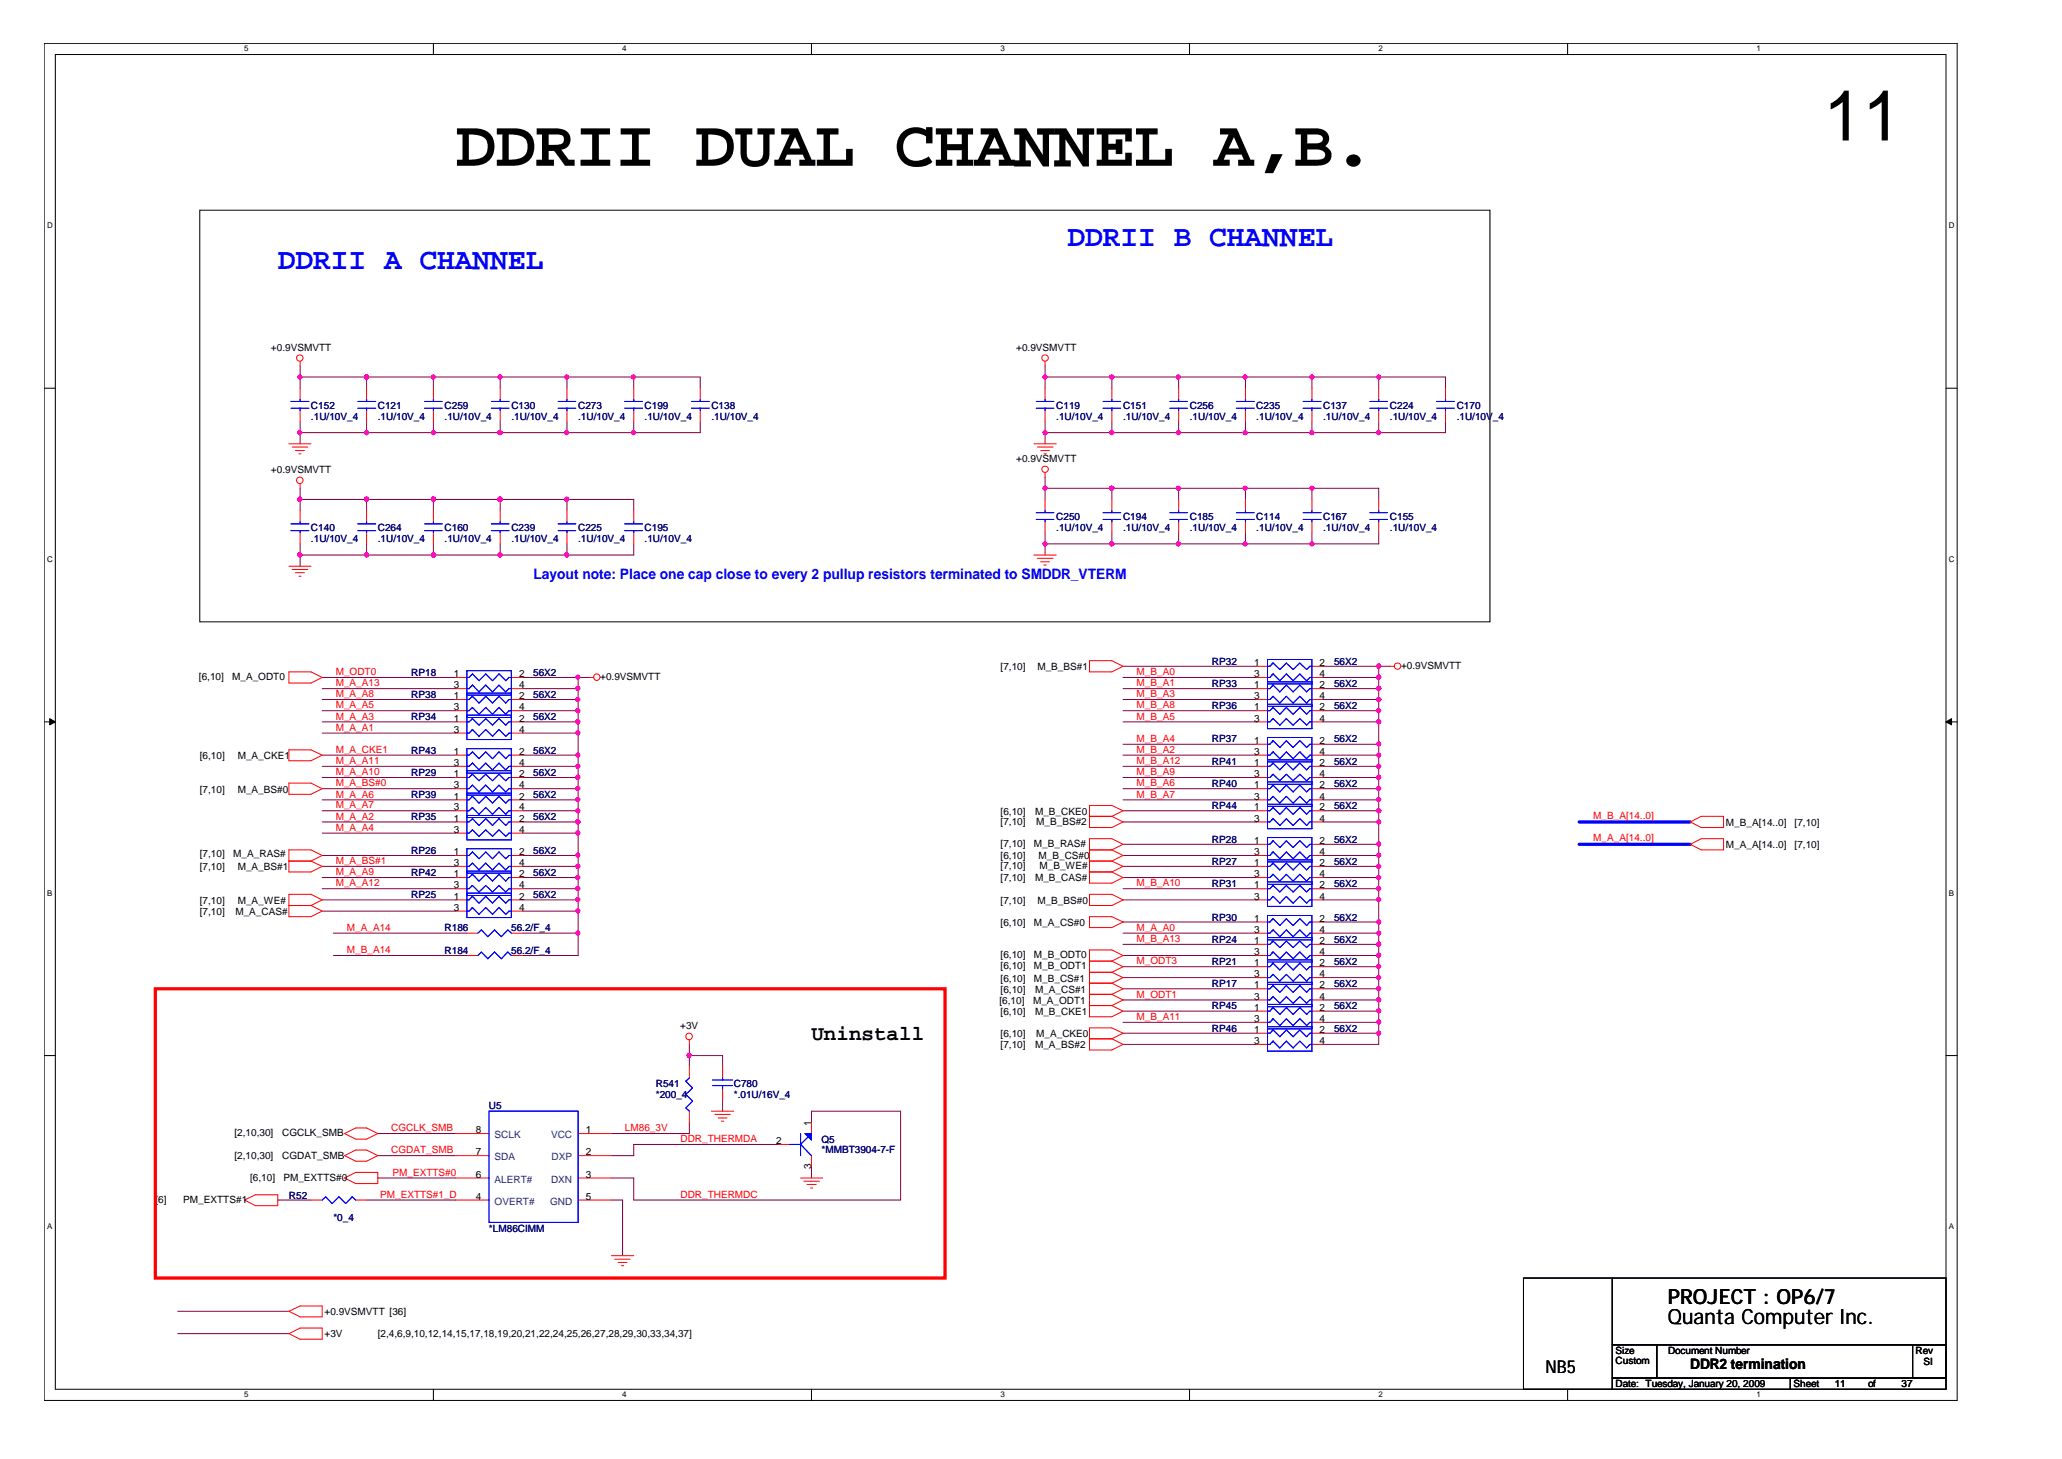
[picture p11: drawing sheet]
<svg xmlns="http://www.w3.org/2000/svg" width="297mm" height="210mm" viewBox="0 0 297 210" stroke-linecap="round" stroke-linejoin="round" font-family="sans-serif">
<defs><g id="words">
<text font-size="10.2" x="262.4" y="20.2">11</text>
<text font-size="9.6" x="65.6" y="23.8">DDRII DUAL CHANNEL A,B.</text>
<g font-size="4.3" fill="#00f">
<text x="153.6" y="35.4">DDRII B CHANNEL</text>
<text x="40" y="38.7">DDRII A CHANNEL</text>
</g>
<g font-size="3">
<text x="116.8" y="149.6">Uninstall</text>
<text x="240" y="190.5">Quanta Computer Inc.</text>
<text x="240" y="187.6">PROJECT : OP6/7</text>
</g>
<text font-size="2.5" x="222.4" y="197.6">NB5</text>
<text font-size="2.1" fill="#00f" x="76.8" y="83.4">Layout note: Place one cap close to every 2 pullup resistors terminated to SMDDR_VTERM</text>
<text font-size="2.1" x="243.2" y="197">DDR2 termination</text>
<g font-size="1.4">
<text x="39" y="50.5">+0.9VSMVTT</text>
<text x="146.2" y="50.5">+0.9VSMVTT</text>
<text x="39" y="68.1">+0.9VSMVTT</text>
<text x="146.2" y="66.5">+0.9VSMVTT</text>
<text x="180.5" y="95.8">1</text>
<text x="189.9" y="95.8">2</text>
<text x="28.6" y="97.8">[6,10]</text>
<text x="33.4" y="97.8">M_A_ODT0</text>
<text x="65.3" y="97.4">1</text>
<text x="65.3" y="99">3</text>
<text x="65.3" y="100.6">1</text>
<text x="74.7" y="97.4">2</text>
<text x="74.7" y="99">4</text>
<text x="74.7" y="100.6">2</text>
<text x="86.4" y="97.8">+0.9VSMVTT</text>
<text x="144" y="96.4">[7,10]</text>
<text x="149.3" y="96.4">M_B_BS#1</text>
<text x="180.5" y="97.4">3</text>
<text x="180.5" y="99">1</text>
<text x="180.5" y="100.6">3</text>
<text x="189.9" y="97.4">4</text>
<text x="189.9" y="99">2</text>
<text x="189.9" y="100.6">4</text>
<text x="201.6" y="96.2">+0.9VSMVTT</text>
<text x="65.3" y="102.2">3</text>
<text x="65.3" y="103.8">1</text>
<text x="65.3" y="105.4">3</text>
<text x="74.7" y="102.2">4</text>
<text x="74.7" y="103.8">2</text>
<text x="74.7" y="105.4">4</text>
<text x="180.5" y="107">1</text>
<text x="180.5" y="102.2">1</text>
<text x="180.5" y="103.8">3</text>
<text x="189.9" y="107">2</text>
<text x="189.9" y="102.2">2</text>
<text x="189.9" y="103.8">4</text>
<text x="28.7" y="109.2">[6,10]</text>
<text x="34.2" y="109.2">M_A_CKE1</text>
<text x="65.3" y="111.8">1</text>
<text x="65.3" y="113.4">3</text>
<text x="65.3" y="108.6">1</text>
<text x="65.3" y="110.2">3</text>
<text x="74.7" y="111.8">2</text>
<text x="74.7" y="113.4">4</text>
<text x="74.7" y="108.6">2</text>
<text x="74.7" y="110.2">4</text>
<text x="180.5" y="110.2">1</text>
<text x="180.5" y="111.8">3</text>
<text x="180.5" y="113.4">1</text>
<text x="180.5" y="108.6">3</text>
<text x="189.9" y="110.2">2</text>
<text x="189.9" y="111.8">4</text>
<text x="189.9" y="113.4">2</text>
<text x="189.9" y="108.6">4</text>
<text x="28.7" y="114">[7,10]</text>
<text x="34.2" y="114">M_A_BS#0</text>
<text x="65.3" y="115">1</text>
<text x="65.3" y="116.6">3</text>
<text x="65.3" y="118.2">1</text>
<text x="65.3" y="119.8">3</text>
<text x="74.7" y="115">2</text>
<text x="74.7" y="116.6">4</text>
<text x="74.7" y="118.2">2</text>
<text x="74.7" y="119.8">4</text>
<text x="144" y="117.2">[6,10]</text>
<text x="144" y="118.7">[7,10]</text>
<text x="148.9" y="117.2">M_B_CKE0</text>
<text x="149.1" y="118.7">M_B_BS#2</text>
<text x="180.5" y="115">3</text>
<text x="180.5" y="116.6">1</text>
<text x="180.5" y="118.2">3</text>
<text x="189.9" y="115">4</text>
<text x="189.9" y="116.6">2</text>
<text x="189.9" y="118.2">4</text>
<text x="248.3" y="118.8">M_B_A[14..0]</text>
<text x="258.2" y="118.8">[7,10]</text>
<text x="28.7" y="125.2">[7,10]</text>
<text x="28.7" y="123.3">[7,10]</text>
<text x="33.6" y="123.3">M_A_RAS#</text>
<text x="34.2" y="125.2">M_A_BS#1</text>
<text x="65.3" y="123">1</text>
<text x="65.3" y="124.6">3</text>
<text x="74.7" y="123">2</text>
<text x="74.7" y="124.6">4</text>
<text x="144" y="121.8">[7,10]</text>
<text x="144" y="123.6">[6,10]</text>
<text x="144" y="125.1">[7,10]</text>
<text x="148.8" y="121.8">M_B_RAS#</text>
<text x="149.4" y="123.6">M_B_CS#0</text>
<text x="149.6" y="125.1">M_B_WE#</text>
<text x="180.5" y="121.4">1</text>
<text x="180.5" y="123">3</text>
<text x="180.5" y="124.6">1</text>
<text x="189.9" y="121.4">2</text>
<text x="189.9" y="123">4</text>
<text x="189.9" y="124.6">2</text>
<text x="248.3" y="122">M_A_A[14..0]</text>
<text x="258.2" y="122">[7,10]</text>
<text x="28.7" y="131.6">[7,10]</text>
<text x="28.7" y="130">[7,10]</text>
<text x="33.9" y="131.6">M_A_CAS#</text>
<text x="34.2" y="130">M_A_WE#</text>
<text x="65.3" y="129.4">1</text>
<text x="65.3" y="131">3</text>
<text x="65.3" y="126.2">1</text>
<text x="65.3" y="127.8">3</text>
<text x="74.7" y="129.4">2</text>
<text x="74.7" y="131">4</text>
<text x="74.7" y="126.2">2</text>
<text x="74.7" y="127.8">4</text>
<text x="144" y="126.7">[7,10]</text>
<text x="144" y="130">[7,10]</text>
<text x="148.9" y="126.7">M_B_CAS#</text>
<text x="149.3" y="130">M_B_BS#0</text>
<text x="180.5" y="127.8">1</text>
<text x="180.5" y="129.4">3</text>
<text x="180.5" y="126.2">3</text>
<text x="189.9" y="127.8">2</text>
<text x="189.9" y="129.4">4</text>
<text x="189.9" y="126.2">4</text>
<text x="144" y="133.2">[6,10]</text>
<text x="144" y="137.9">[6,10]</text>
<text x="148.8" y="133.2">M_A_CS#0</text>
<text x="148.8" y="137.9">M_B_ODT0</text>
<text x="180.5" y="132.6">1</text>
<text x="180.5" y="134.2">3</text>
<text x="180.5" y="135.8">1</text>
<text x="180.5" y="137.4">3</text>
<text x="189.9" y="132.6">2</text>
<text x="189.9" y="134.2">4</text>
<text x="189.9" y="135.8">2</text>
<text x="189.9" y="137.4">4</text>
<text x="144" y="139.5">[6,10]</text>
<text x="144" y="142.8">[6,10]</text>
<text x="144" y="141.2">[6,10]</text>
<text x="148.8" y="139.5">M_B_ODT1</text>
<text x="148.8" y="141.2">M_B_CS#1</text>
<text x="148.9" y="142.8">M_A_CS#1</text>
<text x="180.5" y="142.2">1</text>
<text x="180.5" y="143.8">3</text>
<text x="180.5" y="139">1</text>
<text x="180.5" y="140.6">3</text>
<text x="189.9" y="142.2">2</text>
<text x="189.9" y="143.8">4</text>
<text x="189.9" y="139">2</text>
<text x="189.9" y="140.6">4</text>
<text x="97.9" y="148.1">+3V</text>
<text x="143.8" y="144.4">[6,10]</text>
<text x="144" y="146">[6,10]</text>
<text x="144" y="149.2">[6,10]</text>
<text x="148.6" y="144.4">M_A_ODT1</text>
<text x="148.9" y="146">M_B_CKE1</text>
<text x="149.1" y="149.2">M_A_CKE0</text>
<text x="180.5" y="148.6">1</text>
<text x="180.5" y="145.4">1</text>
<text x="180.5" y="147">3</text>
<text x="189.9" y="148.6">2</text>
<text x="189.9" y="145.4">2</text>
<text x="189.9" y="147">4</text>
<text x="144" y="150.8">[7,10]</text>
<text x="148.9" y="150.8">M_A_BS#2</text>
<text x="180.5" y="150.2">3</text>
<text x="189.9" y="150.2">4</text>
<text x="116.7" y="162" transform="rotate(-90 116.7 162)">1</text>
<text x="33.7" y="163.5">[2,10,30]</text>
<text x="33.7" y="166.7">[2,10,30]</text>
<text x="40.6" y="163.5">CGCLK_SMB</text>
<text x="40.6" y="166.7">CGDAT_SMB</text>
<text x="68.5" y="163">8</text>
<text x="68.5" y="166.2">7</text>
<text x="84.3" y="163">1</text>
<text x="84.3" y="166.2">2</text>
<text x="111.7" y="164.6">2</text>
<text x="22.4" y="173.1">[6]</text>
<text x="26.4" y="173.1">PM_EXTTS#1</text>
<text x="36" y="169.9">[6,10]</text>
<text x="40.8" y="169.9">PM_EXTTS#0</text>
<text x="68.5" y="169.4">6</text>
<text x="68.5" y="172.6">4</text>
<text x="84.3" y="169.4">3</text>
<text x="84.3" y="172.6">5</text>
<text x="116.7" y="168.2" transform="rotate(-90 116.7 168.2)">3</text>
<text x="46.7" y="189.2">+0.9VSMVTT [36]</text>
<text x="46.7" y="192.4">+3V</text>
<text x="54.3" y="192.4">[2,4,6,9,10,12,14,15,17,18,19,20,21,22,24,25,26,27,28,29,30,33,34,37]</text>
<text x="232.5" y="194.8">Size</text>
<text x="232.5" y="196.3">Custom</text>
<text x="240" y="194.8">Document Number</text>
<text x="275.6" y="194.8">Rev</text>
<text x="276.8" y="196.4">SI</text>
<text x="232.5" y="199.6">Date: Tuesday, January 20, 2009</text>
<text x="258.1" y="199.6">Sheet</text>
<text x="264" y="199.6">11</text>
<text x="268.8" y="199.6">of</text>
<text x="273.6" y="199.6">37</text>
</g>
<g font-size="1.4" fill="#000080">
<text x="44.7" y="58.8">C152</text>
<text x="54.4" y="58.8">C121</text>
<text x="64" y="58.8">C259</text>
<text x="73.6" y="58.8">C130</text>
<text x="83.2" y="58.8">C273</text>
<text x="92.8" y="58.8">C199</text>
<text x="102.4" y="58.8">C138</text>
<text x="152" y="58.8">C119</text>
<text x="161.6" y="58.8">C151</text>
<text x="171.2" y="58.8">C256</text>
<text x="180.8" y="58.8">C235</text>
<text x="190.4" y="58.8">C137</text>
<text x="200" y="58.8">C224</text>
<text x="209.6" y="58.8">C170</text>
<text x="44.7" y="60.4">.1U/10V_4</text>
<text x="54.4" y="60.4">.1U/10V_4</text>
<text x="64" y="60.4">.1U/10V_4</text>
<text x="73.6" y="60.4">.1U/10V_4</text>
<text x="83.2" y="60.4">.1U/10V_4</text>
<text x="92.8" y="60.4">.1U/10V_4</text>
<text x="102.4" y="60.4">.1U/10V_4</text>
<text x="152" y="60.4">.1U/10V_4</text>
<text x="161.6" y="60.4">.1U/10V_4</text>
<text x="171.2" y="60.4">.1U/10V_4</text>
<text x="180.8" y="60.4">.1U/10V_4</text>
<text x="190.4" y="60.4">.1U/10V_4</text>
<text x="200" y="60.4">.1U/10V_4</text>
<text x="209.6" y="60.4">.1U/10V_4</text>
<text x="44.7" y="76.4">C140</text>
<text x="44.7" y="78">.1U/10V_4</text>
<text x="54.4" y="76.4">C264</text>
<text x="54.4" y="78">.1U/10V_4</text>
<text x="64" y="76.4">C160</text>
<text x="64" y="78">.1U/10V_4</text>
<text x="73.6" y="76.4">C239</text>
<text x="73.6" y="78">.1U/10V_4</text>
<text x="83.2" y="76.4">C225</text>
<text x="83.2" y="78">.1U/10V_4</text>
<text x="92.8" y="76.4">C195</text>
<text x="92.8" y="78">.1U/10V_4</text>
<text x="152" y="74.8">C250</text>
<text x="152" y="76.4">.1U/10V_4</text>
<text x="161.6" y="74.8">C194</text>
<text x="161.6" y="76.4">.1U/10V_4</text>
<text x="171.2" y="74.8">C185</text>
<text x="171.2" y="76.4">.1U/10V_4</text>
<text x="180.8" y="74.8">C114</text>
<text x="180.8" y="76.4">.1U/10V_4</text>
<text x="190.4" y="74.8">C167</text>
<text x="190.4" y="76.4">.1U/10V_4</text>
<text x="200" y="74.8">C155</text>
<text x="200" y="76.4">.1U/10V_4</text>
<text x="174.4" y="95.6">RP32</text>
<text x="191.9" y="95.6">56X2</text>
<text x="59.2" y="97.2">RP18</text>
<text x="59.2" y="100.4">RP38</text>
<text x="76.7" y="97.2">56X2</text>
<text x="76.7" y="100.4">56X2</text>
<text x="174.4" y="98.8">RP33</text>
<text x="174.4" y="102">RP36</text>
<text x="191.9" y="98.8">56X2</text>
<text x="191.9" y="102">56X2</text>
<text x="59.2" y="103.6">RP34</text>
<text x="76.7" y="103.6">56X2</text>
<text x="174.4" y="106.8">RP37</text>
<text x="191.9" y="106.8">56X2</text>
<text x="59.2" y="111.6">RP29</text>
<text x="59.2" y="108.4">RP43</text>
<text x="76.7" y="111.6">56X2</text>
<text x="76.7" y="108.4">56X2</text>
<text x="174.4" y="110">RP41</text>
<text x="174.4" y="113.2">RP40</text>
<text x="191.9" y="110">56X2</text>
<text x="191.9" y="113.2">56X2</text>
<text x="59.2" y="114.8">RP39</text>
<text x="59.2" y="118">RP35</text>
<text x="76.7" y="114.8">56X2</text>
<text x="76.7" y="118">56X2</text>
<text x="174.4" y="116.4">RP44</text>
<text x="191.9" y="116.4">56X2</text>
<text x="59.2" y="126">RP42</text>
<text x="59.2" y="122.8">RP26</text>
<text x="76.7" y="126">56X2</text>
<text x="76.7" y="122.8">56X2</text>
<text x="174.4" y="121.2">RP28</text>
<text x="174.4" y="124.4">RP27</text>
<text x="191.9" y="121.2">56X2</text>
<text x="191.9" y="124.4">56X2</text>
<text x="59.2" y="129.2">RP25</text>
<text x="76.7" y="129.2">56X2</text>
<text x="174.4" y="127.6">RP31</text>
<text x="191.9" y="127.6">56X2</text>
<text x="64" y="134">R186</text>
<text x="64" y="137.2">R184</text>
<text x="73.5" y="134">56.2/F_4</text>
<text x="73.5" y="137.2">56.2/F_4</text>
<text x="174.4" y="132.4">RP30</text>
<text x="174.4" y="135.6">RP24</text>
<text x="191.9" y="132.4">56X2</text>
<text x="191.9" y="135.6">56X2</text>
<text x="174.4" y="142">RP17</text>
<text x="174.4" y="138.8">RP21</text>
<text x="191.9" y="142">56X2</text>
<text x="191.9" y="138.8">56X2</text>
<text x="174.4" y="148.4">RP46</text>
<text x="174.4" y="145.2">RP45</text>
<text x="191.9" y="148.4">56X2</text>
<text x="191.9" y="145.2">56X2</text>
<text x="70.4" y="159.6">U5</text>
<text x="94.4" y="156.4">R541</text>
<text x="94.4" y="158">*200_4</text>
<text x="105.6" y="156.4">C780</text>
<text x="105.6" y="158">*.01U/16V_4</text>
<text x="118.2" y="164.4">Q5</text>
<text x="118.2" y="165.9">*MMBT3904-7-F</text>
<text x="41.6" y="172.4">R52</text>
<text x="48" y="175.6">*0_4</text>
<text x="70.4" y="177.2">*LM86CIMM</text>
</g>
<g font-size="1.4" fill="#f00">
<text x="48.3" y="101.9">M_A_A5</text>
<text x="48.3" y="100.3">M_A_A8</text>
<text x="48.3" y="97.1">M_ODT0</text>
<text x="48.3" y="98.7">M_A_A13</text>
<text x="163.5" y="97.1">M_B_A0</text>
<text x="163.5" y="101.9">M_B_A8</text>
<text x="163.5" y="98.7">M_B_A1</text>
<text x="163.5" y="100.3">M_B_A3</text>
<text x="48.3" y="103.5">M_A_A3</text>
<text x="48.3" y="105.1">M_A_A1</text>
<text x="163.5" y="106.7">M_B_A4</text>
<text x="163.5" y="103.5">M_B_A5</text>
<text x="48.3" y="108.3">M_A_CKE1</text>
<text x="48.3" y="111.5">M_A_A10</text>
<text x="48.3" y="113.1">M_A_BS#0</text>
<text x="48.3" y="109.9">M_A_A11</text>
<text x="163.5" y="113.1">M_B_A6</text>
<text x="163.5" y="108.3">M_B_A2</text>
<text x="163.5" y="109.9">M_B_A12</text>
<text x="163.5" y="111.5">M_B_A9</text>
<text x="48.3" y="117.9">M_A_A2</text>
<text x="48.3" y="119.5">M_A_A4</text>
<text x="48.3" y="114.7">M_A_A6</text>
<text x="48.3" y="116.3">M_A_A7</text>
<text x="163.5" y="114.7">M_B_A7</text>
<text x="229.2" y="117.8">M_B_A[14..0]</text>
<text x="48.3" y="125.9">M_A_A9</text>
<text x="48.3" y="124.3">M_A_BS#1</text>
<text x="229.2" y="121">M_A_A[14..0]</text>
<text x="48.3" y="127.5">M_A_A12</text>
<text x="163.5" y="127.5">M_B_A10</text>
<text x="49.9" y="133.9">M_A_A14</text>
<text x="49.9" y="137.1">M_B_A14</text>
<text x="163.5" y="135.5">M_B_A13</text>
<text x="163.5" y="133.9">M_A_A0</text>
<text x="163.5" y="138.7">M_ODT3</text>
<text x="163.5" y="143.5">M_ODT1</text>
<text x="163.5" y="146.7">M_B_A11</text>
<text x="56.3" y="162.7">CGCLK_SMB</text>
<text x="56.3" y="165.9">CGDAT_SMB</text>
<text x="89.9" y="162.7">LM86_3V</text>
<text x="97.9" y="164.3">DDR_THERMDA</text>
<text x="54.7" y="172.3">PM_EXTTS#1_D</text>
<text x="56.5" y="169.1">PM_EXTTS#0</text>
<text x="97.9" y="172.3">DDR_THERMDC</text>
</g>
<g font-size="1.4" fill="#004080">
<text x="71.2" y="163.8">SCLK</text>
<text x="71.2" y="166.9">SDA</text>
<text x="79.3" y="163.8">VCC</text>
<text x="79.4" y="166.9">DXP</text>
<text x="71.2" y="170.2">ALERT#</text>
<text x="71.2" y="173.3">OVERT#</text>
<text x="79.2" y="173.3">GND</text>
<text x="79.3" y="170.2">DXN</text>
</g>
<g font-size="1.1">
<text x="35.1" y="7.4">5</text>
<text x="89.5" y="7.4">4</text>
<text x="143.9" y="7.4">3</text>
<text x="198.3" y="7.4">2</text>
<text x="252.7" y="7.4">1</text>
<text x="6.8" y="32.8">D</text>
<text x="280.4" y="32.8">D</text>
<text x="6.8" y="80.8">C</text>
<text x="280.4" y="80.8">C</text>
<text x="6.8" y="128.8">B</text>
<text x="280.4" y="128.8">B</text>
<text x="6.8" y="176.8">A</text>
<text x="280.4" y="176.8">A</text>
<text x="35.1" y="201">5</text>
<text x="89.5" y="201">4</text>
<text x="143.9" y="201">3</text>
<text x="198.3" y="201">2</text>
<text x="252.7" y="201">1</text>
</g>
</g></defs>
<g fill="none" stroke="#000" stroke-width=".14">
<path d="M6.3 6.2h275.3v195.3h-275.3zM8 7.8h272v192.1h-272zM62.4 6.2v1.6M116.8 6.2v1.6M171.2 6.2v1.6M225.6 6.2v1.6M28.7 30.2h185.7v59.3h-185.7zM6.3 55.9h1.7M280 55.9h1.6M6.3 103.9h1.7M280 103.9h1.6M6.3 151.9h1.7"/>
<path d="M280 151.9h1.6M62.4 199.9v1.6M116.8 199.9v1.6M171.2 199.9v1.6M219.2 183.9h12.8v16h-12.8zM225.6 199.9v1.6M232 183.9h48v9.6h-48zM232 193.5h6.4v4.8h-6.4zM232 198.3h25.6v1.6h-25.6zM238.4 193.5h41.6v4.8h-41.6zM257.6 198.3h22.4v1.6h-22.4zM275.2 193.5h4.8v4.8h-4.8z"/>
</g>
<g fill="#000" stroke="#000" stroke-width=".14">
<path d="M7.2 103.4l.8 .5-.8 .4z" fill-rule="evenodd"/>
<path d="M280 103.9l.8-.5v.9z" fill-rule="evenodd"/>
</g>
<g fill="none" stroke="#800040" stroke-width=".14">
<path d="M43.2 52.6v3.3M43.2 54.2h57.6v1.7M52.7 54.2v1.7M62.4 54.2v1.7M72 54.2v1.7M81.6 54.2v1.7M91.2 54.2v1.7M150.4 54.2h57.6v1.7M150.4 52.6v3.3M160 54.2v1.7M169.6 54.2v1.7M179.2 54.2v1.7"/>
<path d="M188.8 54.2v1.7M198.4 54.2v1.7M43.2 71.9h48v1.6M43.2 60.6v3.3M43.2 70.2v3.3M43.2 78.2v3.3M52.7 60.6v1.6M52.7 71.9v1.6M52.7 78.2v1.7M62.4 60.6v1.6M62.4 71.9v1.6M62.4 78.2v1.7"/>
<path d="M72 60.6v1.6M72 71.9v1.6M72 78.2v1.7M81.6 60.6v1.6M81.6 71.9v1.6M81.6 78.2v1.7M91.2 60.6v1.6M91.2 78.2v1.7h-48M100.8 60.6v1.6h-57.6M150.4 70.2h48v1.7M150.4 60.6v3.3M150.4 68.6v3.3"/>
<path d="M150.4 76.6v3.3M160 60.6v1.6M160 70.2v1.7M160 76.6v1.6M169.6 60.6v1.6M169.6 70.2v1.7M169.6 76.6v1.6M179.2 60.6v1.6M179.2 70.2v1.7M179.2 76.6v1.6M188.8 60.6v1.6M188.8 70.2v1.7"/>
<path d="M188.8 76.6v1.6M198.4 60.6v1.6M198.4 76.6v1.6h-48M208 60.6v1.6h-57.6M46.4 97.5h19.2M46.4 99.1h19.2M75.2 97.5h9.6M75.2 99.1h8M83.2 97.5v40h-8M161.6 97.5h19.2M161.6 99.1h19.2M161.6 95.9h19.2"/>
<path d="M190.4 97.5h8M190.4 99.1h8M190.4 95.9h9.6M198.4 95.9v54.4h-8M46.4 113.5h19.2M46.4 102.2h19.2M46.4 100.6h19.2M46.4 103.9h19.2M46.4 105.5h19.2M46.4 108.6h19.2M46.4 110.3h19.2M46.4 111.9h19.2"/>
<path d="M46.4 119.9h19.2M46.4 118.3h19.2M46.4 116.6h19.2M46.4 115.1h19.2M75.2 113.5h8M75.2 102.2h8M75.2 100.6h8M75.2 103.9h8M75.2 105.5h8M75.2 108.6h8M75.2 110.3h8M75.2 111.9h8"/>
<path d="M75.2 119.9h8M75.2 118.3h8M75.2 116.6h8M75.2 115.1h8M161.6 113.5h19.2M161.6 102.2h19.2M161.6 100.6h19.2M161.6 103.9h19.2M161.6 108.6h19.2M161.6 110.3h19.2M161.6 111.9h19.2M161.6 118.3h19.2"/>
<path d="M161.6 116.6h19.2M161.6 115.1h19.2M161.6 107.1h19.2M190.4 113.5h8M190.4 102.2h8M190.4 100.6h8M190.4 103.9h8M190.4 108.6h8M190.4 110.3h8M190.4 111.9h8M190.4 118.3h8M190.4 116.6h8"/>
<path d="M190.4 115.1h8M190.4 107.1h8M46.4 127.9h19.2M46.4 124.6h19.2M46.4 129.5h19.2M46.4 123.1h19.2M46.4 126.3h19.2M46.4 131.1h19.2M48 137.5h19.2M48 134.3h19.2M75.2 127.9h8M75.2 124.6h8"/>
<path d="M75.2 129.5h8M75.2 123.1h8M75.2 126.3h8M75.2 134.3h8M75.2 131.1h8M161.6 127.9h19.2M161.6 139.1h19.2M161.6 124.6h19.2M161.6 129.5h19.2M161.6 123.1h19.2M161.6 126.3h19.2M161.6 135.9h19.2"/>
<path d="M161.6 137.5h19.2M161.6 134.3h19.2M161.6 132.6h19.2M161.6 121.5h19.2M190.4 127.9h8M190.4 139.1h8M190.4 124.6h8M190.4 129.5h8M190.4 123.1h8M190.4 126.3h8M190.4 135.9h8M190.4 137.5h8"/>
<path d="M190.4 134.3h8M190.4 132.6h8M190.4 121.5h8M99.2 150.3v3.2M99.2 151.9h4.8v1.6M104 158.3v1.6M161.6 142.3h19.2M161.6 150.3h19.2M161.6 145.5h19.2M161.6 148.6h19.2M161.6 147.1h19.2M161.6 143.9h19.2"/>
<path d="M161.6 140.6h19.2M190.4 142.3h8M190.4 145.5h8M190.4 148.6h8M190.4 147.1h8M190.4 143.9h8M190.4 140.6h8M40 172.6h4.7M52.7 172.6h12.9M54.4 163.1h11.2M54.4 166.3h11.2M54.4 169.5h11.2"/>
<path d="M88 172.6h1.6v8.1M99.2 161.5v1.6h-11.2M112 164.6h-20.8v1.7h-3.2M116.8 161.5v-1.6h12.8v12.7h-38.4v-3.1h-3.2M116.8 167.9v1.6M25.6 188.7h16M25.6 191.9h16"/>
</g>
<g fill="#f0f" stroke="#f0f" stroke-width=".14">
<circle cx="52.7" cy="62.2" r=".3"/>
<circle cx="43.1" cy="62.2" r=".3"/>
<circle cx="72" cy="62.2" r=".31"/>
<circle cx="91.1" cy="62.2" r=".3"/>
<circle cx="91.1" cy="54.2" r=".3"/>
<circle cx="81.5" cy="54.2" r=".3"/>
<circle cx="72" cy="54.2" r=".31"/>
<circle cx="62.4" cy="54.2" r=".3"/>
<circle cx="52.7" cy="54.2" r=".3"/>
<circle cx="43.1" cy="54.2" r=".3"/>
<circle cx="62.4" cy="62.2" r=".3"/>
<circle cx="81.5" cy="62.2" r=".3"/>
<circle cx="83.1" cy="118.2" r=".3"/>
<circle cx="83.1" cy="116.6" r=".3"/>
<circle cx="83.1" cy="102.2" r=".3"/>
<circle cx="83.1" cy="103.8" r=".31"/>
<circle cx="83.1" cy="113.4" r=".3"/>
<circle cx="83.1" cy="108.6" r=".3"/>
<circle cx="83.1" cy="111.8" r=".31"/>
<circle cx="83.1" cy="119.8" r=".31"/>
<circle cx="83.1" cy="115" r=".3"/>
<circle cx="83.1" cy="129.4" r=".3"/>
<circle cx="83.1" cy="123" r=".3"/>
<circle cx="83.1" cy="124.6" r=".3"/>
<circle cx="83.1" cy="126.2" r=".3"/>
<circle cx="99.1" cy="151.8" r=".31"/>
<circle cx="83.1" cy="127.8" r=".31"/>
<circle cx="83.1" cy="131" r=".3"/>
<circle cx="198.4" cy="132.6" r=".3"/>
<circle cx="198.4" cy="147" r=".3"/>
<circle cx="198.4" cy="123" r=".3"/>
<circle cx="198.4" cy="116.6" r=".3"/>
<circle cx="198.4" cy="115" r=".3"/>
<circle cx="198.4" cy="111.8" r=".31"/>
<circle cx="198.4" cy="97.4" r=".3"/>
<circle cx="198.4" cy="95.8" r=".31"/>
<circle cx="198.4" cy="107" r=".3"/>
<circle cx="198.4" cy="113.4" r=".3"/>
<circle cx="198.4" cy="110.2" r=".3"/>
<circle cx="198.4" cy="121.4" r=".3"/>
<circle cx="198.4" cy="126.2" r=".3"/>
<circle cx="198.4" cy="124.6" r=".3"/>
<circle cx="198.4" cy="127.8" r=".31"/>
<circle cx="198.4" cy="108.6" r=".3"/>
<circle cx="198.4" cy="134.2" r=".3"/>
<circle cx="198.4" cy="145.4" r=".3"/>
<circle cx="198.4" cy="142.2" r=".3"/>
<circle cx="198.4" cy="148.6" r=".3"/>
<circle cx="83.1" cy="110.2" r=".3"/>
<circle cx="83.1" cy="97.4" r=".3"/>
<circle cx="198.4" cy="140.6" r=".3"/>
<circle cx="198.4" cy="137.4" r=".3"/>
<circle cx="198.4" cy="143.8" r=".31"/>
<circle cx="198.4" cy="139" r=".3"/>
<circle cx="198.4" cy="135.8" r=".31"/>
<circle cx="198.4" cy="118.2" r=".3"/>
<circle cx="160" cy="62.2" r=".31"/>
<circle cx="188.8" cy="62.2" r=".3"/>
<circle cx="198.4" cy="62.2" r=".3"/>
<circle cx="198.4" cy="54.2" r=".3"/>
<circle cx="150.4" cy="54.2" r=".3"/>
<circle cx="169.5" cy="54.2" r=".3"/>
<circle cx="160" cy="54.2" r=".31"/>
<circle cx="188.8" cy="54.2" r=".3"/>
<circle cx="179.2" cy="54.2" r=".3"/>
<circle cx="169.5" cy="62.2" r=".3"/>
<circle cx="179.2" cy="62.2" r=".3"/>
<circle cx="150.4" cy="62.2" r=".3"/>
<circle cx="62.3" cy="71.8" r=".31"/>
<circle cx="52.7" cy="71.8" r=".31"/>
<circle cx="43.1" cy="79.8" r=".31"/>
<circle cx="62.3" cy="79.8" r=".31"/>
<circle cx="52.7" cy="79.8" r=".31"/>
<circle cx="43.1" cy="71.8" r=".31"/>
<circle cx="71.9" cy="71.8" r=".32"/>
<circle cx="81.5" cy="71.8" r=".31"/>
<circle cx="81.5" cy="79.8" r=".31"/>
<circle cx="71.9" cy="79.8" r=".32"/>
<circle cx="188.8" cy="78.2" r=".3"/>
<circle cx="179.2" cy="78.2" r=".3"/>
<circle cx="160" cy="70.2" r=".31"/>
<circle cx="150.4" cy="70.2" r=".3"/>
<circle cx="188.8" cy="70.2" r=".3"/>
<circle cx="179.2" cy="70.2" r=".3"/>
<circle cx="169.5" cy="78.2" r=".3"/>
<circle cx="160" cy="78.2" r=".31"/>
<circle cx="169.5" cy="70.2" r=".3"/>
<circle cx="150.4" cy="78.2" r=".3"/>
<circle cx="83.1" cy="134.2" r=".3"/>
<circle cx="83.1" cy="105.4" r=".3"/>
<circle cx="83.1" cy="100.6" r=".3"/>
<circle cx="83.1" cy="99" r=".3"/>
<circle cx="198.4" cy="102.2" r=".3"/>
<circle cx="198.4" cy="100.6" r=".3"/>
<circle cx="198.4" cy="99" r=".3"/>
<circle cx="198.4" cy="103.8" r=".31"/>
<circle cx="198.4" cy="129.4" r=".3"/>
</g>
<path d="M227.2 118.3h16M227.2 121.5h16" fill="none" stroke="#00f" stroke-width=".47"/>
<g fill="none" stroke="#f00" stroke-width=".14">
<path d="M43.2 52v.6M43.2 55.9v1.6M43.2 59.1v1.5M52.7 55.9v1.6M52.7 59.1v1.5M62.4 55.9v1.6M62.4 59.1v1.5M72 55.9v1.6M72 59.1v1.5M81.6 55.9v1.6M81.6 59.1v1.5M91.2 55.9v1.6"/>
<path d="M91.2 59.1v1.5M100.8 55.9v1.6M100.8 59.1v1.5M150.4 52v.6M150.4 55.9v1.6M150.4 59.1v1.5M160 55.9v1.6M160 59.1v1.5M169.6 55.9v1.6M169.6 59.1v1.5M179.2 55.9v1.6M179.2 59.1v1.5"/>
<path d="M188.8 55.9v1.6M188.8 59.1v1.5M198.4 55.9v1.6M198.4 59.1v1.5M208 55.9v1.6M208 59.1v1.5M41.6 63.9h3.1M42 64.3h2.3M42.5 64.8h1.3M43 65.3h.3M43.2 69.6v.6M43.2 73.5v1.6"/>
<path d="M43.2 76.6v1.6M52.7 73.5v1.6M52.7 76.6v1.6M62.4 73.5v1.6M62.4 76.6v1.6M72 73.5v1.6M72 76.6v1.6M81.6 73.5v1.6M81.6 76.6v1.6M91.2 73.5v1.6M91.2 76.6v1.6M148.8 63.9h3.2"/>
<path d="M148.8 79.9h3.2M149.3 64.3h2.2M149.7 64.8h1.3M150.2 65.3h.3M150.4 68v.6M150.4 71.9v1.6M150.4 75.1v1.5M160 71.9v1.6M160 75.1v1.5M169.6 71.9v1.6M169.6 75.1v1.5M179.2 71.9v1.6"/>
<path d="M179.2 75.1v1.5M188.8 71.9v1.6M188.8 75.1v1.5M198.4 71.9v1.6M198.4 75.1v1.5M41.6 96.7h3.1l1.7 .8-1.7 .8h-3.1zM41.6 81.5h3.1M42 81.9h2.3M42.5 82.4h1.3M43 82.9h.3M65.6 97.5h1.6M65.6 99.1h1.6"/>
<path d="M73.6 97.5h1.6M73.6 99.1h1.6M84.8 97.5h.6M149.3 80.3h2.2M149.7 80.8h1.3M150.2 81.3h.3M156.8 95.1h3.2l1.6 .8-1.6 .8h-3.2zM180.8 97.5h1.6M180.8 95.9h1.6M180.8 99.1h1.6M188.8 97.5h1.6M188.8 95.9h1.6"/>
<path d="M188.8 99.1h1.6M200 95.9h.6M41.6 107.9h3.1l1.7 .7-1.7 .8h-3.1zM41.6 112.7h3.1l1.7 .8-1.7 .8h-3.1zM65.6 111.9h1.6M65.6 113.5h1.6M65.6 108.6h1.6M65.6 110.3h1.6M65.6 115.1h1.6M65.6 116.6h1.6M65.6 100.6h1.6M65.6 102.2h1.6"/>
<path d="M65.6 118.3h1.6M65.6 119.9h1.6M65.6 103.9h1.6M65.6 105.5h1.6M73.6 111.9h1.6M73.6 113.5h1.6M73.6 108.6h1.6M73.6 110.3h1.6M73.6 115.1h1.6M73.6 116.6h1.6M73.6 100.6h1.6M73.6 102.2h1.6"/>
<path d="M73.6 118.3h1.6M73.6 119.9h1.6M73.6 103.9h1.6M73.6 105.5h1.6M156.8 117.4h3.2M156.8 115.9h3.2l1.6 .7-1.6 .8 1.6 .9-1.6 .8h-3.2zM180.8 111.9h1.6M180.8 113.5h1.6M180.8 108.6h1.6M180.8 110.3h1.6M180.8 115.1h1.6M180.8 116.6h1.6"/>
<path d="M180.8 100.6h1.6M180.8 102.2h1.6M180.8 118.3h1.6M180.8 107.1h1.6M180.8 103.9h1.6M188.8 111.9h1.6M188.8 113.5h1.6M188.8 108.6h1.6M188.8 110.3h1.6M188.8 115.1h1.6M188.8 116.6h1.6M188.8 100.6h1.6"/>
<path d="M188.8 102.2h1.6M188.8 118.3h1.6M188.8 107.1h1.6M188.8 103.9h1.6M243.2 118.3l1.6-.9h3.2v1.7h-3.2zM41.6 122.3h3.1l1.7 .8-1.7 .8 1.7 .7-1.7 .8h-3.1zM41.6 128.7h3.1l1.7 .8-1.7 .8 1.7 .8-1.7 .8h-3.1zM41.6 123.9h3.1M41.6 130.3h3.1M65.6 127.9h1.6M65.6 129.5h1.6M65.6 131.1h1.6"/>
<path d="M65.6 126.3h1.6M65.6 123.1h1.6M65.6 124.6h1.6M67.2 134.3h1.5M67.2 137.5h1.5M73.6 127.9h1.6M73.6 129.5h1.6M73.6 134.3h1.6M73.6 131.1h1.6M73.6 126.3h1.6M73.6 137.5h1.6M73.6 123.1h1.6"/>
<path d="M73.6 124.6h1.6M156.8 122.3h3.2M156.8 125.4h3.2M156.8 128.7h3.2l1.6 .8-1.6 .8h-3.2zM156.8 131.9h3.2l1.6 .7-1.6 .8h-3.2zM156.8 138.3h3.2M156.8 139.9h3.2M156.8 123.9h3.2M160 122.3l1.6-.8-1.6-.8h-3.2v6.4h3.2l1.6-.8-1.6-.9M160 138.3l1.6-.8-1.6-.8h-3.2v9.6h3.2l1.6-.8-1.6-.8M160 138.3l1.6 .8-1.6 .8M160 139.9l1.6 .7-1.6 .8"/>
<path d="M160 122.3l1.6 .8-1.6 .8M160 123.9l1.6 .7-1.6 .8M180.8 127.9h1.6M180.8 129.5h1.6M180.8 132.6h1.6M180.8 134.3h1.6M180.8 139.1h1.6M180.8 126.3h1.6M180.8 137.5h1.6M180.8 123.1h1.6M180.8 124.6h1.6M180.8 121.5h1.6"/>
<path d="M180.8 135.9h1.6M188.8 127.9h1.6M188.8 129.5h1.6M188.8 132.6h1.6M188.8 134.3h1.6M188.8 139.1h1.6M188.8 126.3h1.6M188.8 137.5h1.6M188.8 123.1h1.6M188.8 124.6h1.6M188.8 121.5h1.6M188.8 135.9h1.6"/>
<path d="M243.2 121.5l1.6-.8h3.2v1.6h-3.2zM99.2 149.6v.7M99.2 153.5v1.6M99.2 159.9v1.6M102.4 159.9h3.2M104 153.5v1.6M104 156.6v1.7M156.8 147.9h3.2l1.6 .7-1.6 .9 1.6 .8-1.6 .8h-3.2zM156.8 143.1h3.2M156.8 144.7h3.2M156.8 141.4h3.2M156.8 149.5h3.2"/>
<path d="M160 143.1l1.6 .8-1.6 .8M160 141.4l1.6 .9-1.6 .8M180.8 142.3h1.6M180.8 143.9h1.6M180.8 140.6h1.6M180.8 148.6h1.6M180.8 150.3h1.6M180.8 145.5h1.6M180.8 147.1h1.6M188.8 142.3h1.6M188.8 143.9h1.6M188.8 140.6h1.6"/>
<path d="M188.8 148.6h1.6M188.8 150.3h1.6M188.8 145.5h1.6M188.8 147.1h1.6M35.2 172.6l1.5-.7h3.3v1.6h-3.3zM44.7 172.6h1.7M49.6 163.1l1.6-.8h1.5l1.7 .8-1.7 .8h-1.5zM49.6 169.5l1.6-.8h3.2v1.6h-3.2zM49.6 166.3l1.6-.8h1.5l1.7 .8-1.7 .8h-1.5zM51.2 172.6h1.5M65.6 169.5h4.8M65.6 163.1h4.8"/>
<path d="M65.6 166.3h4.8M65.6 172.6h4.8M83.2 169.5h4.8M83.2 163.1h4.8M83.2 166.3h4.8M83.2 172.6h4.8M102.9 160.3h2.2M103.3 160.8h1.3M103.8 161.3h.3M112 164.6h1.6M115.2 169.5h3.2M115.7 169.9h2.2"/>
<path d="M116.1 170.4h1.3M116.6 170.9h.3M116.8 161.5v1.6M116.8 166.3v1.6M41.6 188.7l1.6-.8h3.2v1.6h-3.2zM41.6 191.9l1.6-.8h3.2v1.6h-3.2zM88 180.7h3.2M88.4 181.2h2.3M88.9 181.6h1.3M89.4 182.1h.3"/>
<circle cx="43.1" cy="51.5" r=".46"/>
<circle cx="150.4" cy="51.5" r=".46"/>
<circle cx="43.1" cy="69.1" r=".47"/>
<circle cx="150.4" cy="67.5" r=".46"/>
<circle cx="85.9" cy="97.4" r=".46"/>
<circle cx="201.1" cy="95.8" r=".46"/>
<circle cx="99.1" cy="149.1" r=".47"/>
</g>
<path d="M22.4 142.3h113.6v41.6h-113.6z" fill="none" stroke="#f00" stroke-width=".47"/>
<g fill="none" stroke="#00f" stroke-width=".14">
<path d="M41.9 58.7h2.5M41.9 57.8h2.5M43.2 57.5v.3M43.2 58.7v.4M51.5 58.7h2.6M51.5 57.8h2.6M52.7 57.5v.3M52.7 58.7v.4M61.1 58.7h2.5M61.1 57.8h2.5M62.4 57.5v.3M62.4 58.7v.4"/>
<path d="M70.7 58.7h2.5M70.7 57.8h2.5M72 57.5v.3M72 58.7v.4M80.3 58.7h2.5M80.3 57.8h2.5M81.6 57.5v.3M81.6 58.7v.4M89.9 58.7h2.6M89.9 57.8h2.6M91.2 57.5v.3M91.2 58.7v.4"/>
<path d="M99.5 58.7h2.6M99.5 57.8h2.6M100.8 57.5v.3M100.8 58.7v.4M149.1 58.7h2.5M149.1 57.8h2.5M150.4 57.5v.3M150.4 58.7v.4M158.7 58.7h2.5M158.7 57.8h2.5M160 57.5v.3M160 58.7v.4"/>
<path d="M168.3 58.7h2.6M168.3 57.8h2.6M169.6 57.5v.3M169.6 58.7v.4M177.9 58.7h2.6M177.9 57.8h2.6M179.2 57.5v.3M179.2 58.7v.4M187.5 58.7h2.6M187.5 57.8h2.6M188.8 57.5v.3M188.8 58.7v.4"/>
<path d="M197.1 58.7h2.5M197.1 57.8h2.5M198.4 57.5v.3M198.4 58.7v.4M206.7 58.7h2.6M206.7 57.8h2.6M208 57.5v.3M208 58.7v.4M41.9 76.3h2.5M41.9 75.4h2.5M43.2 75.1v.3M43.2 76.3v.3"/>
<path d="M51.5 76.3h2.6M51.5 75.4h2.6M52.7 75.1v.3M52.7 76.3v.3M61.1 76.3h2.5M61.1 75.4h2.5M62.4 75.1v.3M62.4 76.3v.3M70.7 76.3h2.5M70.7 75.4h2.5M72 75.1v.3M72 76.3v.3"/>
<path d="M80.3 76.3h2.5M80.3 75.4h2.5M81.6 75.1v.3M81.6 76.3v.3M89.9 76.3h2.6M89.9 75.4h2.6M91.2 75.1v.3M91.2 76.3v.3M149.1 74.7h2.5M149.1 73.8h2.5M150.4 73.5v.3M150.4 74.7v.4"/>
<path d="M158.7 74.7h2.5M158.7 73.8h2.5M160 73.5v.3M160 74.7v.4M168.3 74.7h2.6M168.3 73.8h2.6M169.6 73.5v.3M169.6 74.7v.4M177.9 74.7h2.6M177.9 73.8h2.6M179.2 73.5v.3M179.2 74.7v.4"/>
<path d="M187.5 74.7h2.6M187.5 73.8h2.6M188.8 73.5v.3M188.8 74.7v.4M197.1 74.7h2.5M197.1 73.8h2.5M198.4 73.5v.3M198.4 74.7v.4M67.2 96.5h6.4v9.9h-6.4zM67.2 97.5h.3l.5-.5 .9 .9 1-.9 1 .9 .9-.9 1 .9 .4-.4h.4M67.2 99.1h.3l.5-.5 .9 .9 1-.9 1 .9 .9-.9 1 .9 .4-.4h.4M67.2 99.7h6.4"/>
<path d="M182.4 94.9h6.4v9.9h-6.4zM182.4 98.4h6.4M182.4 98.1h6.4M183.2 97l-.5 .5h-.3M183.2 97l.9 .9 1-.9 1 .9 .9-.9 1 .9 .5-.4h.3M183.2 98.6l-.5 .5h-.3M183.2 98.6l.9 .9 1-.9 1 .9 .9-.9 1 .9 .5-.4h.3M183.2 95.4l-.2 .1M183.2 97l-.2 .1M183.2 95.4l-.5 .5h-.3M183.2 95.4l.9 .9 1-.9 1 .9 .9-.9 1 .9 .5-.4h.3M183.2 98.6l-.2 .1"/>
<path d="M67.2 110.9h6.4M67.2 113.5h.3l.5-.5 .9 .9 1-.9 1 .9 .9-.9 1 .9 .4-.4h.4M67.2 107.7h6.4v13.1h-6.4zM67.2 114.4h6.4M67.2 111.2h6.4M67.2 114.1h6.4M67.2 115.1h.3l.5-.5 .9 .9 1-.9 1 .9 .9-.9 1 .9 .4-.4h.4M67.2 117.6h6.4M67.2 100h6.4M67.2 103.2h6.4M67.2 117.3h6.4M67.2 102.9h6.4"/>
<path d="M67.2 105.5h.3l.5-.5 .9 .9 1-.9 1 .9 .9-.9 1 .9 .4-.4h.4M68 111.4l-.2 .1M68 111.4l-.5 .5h-.3M68 111.4l.9 .9 1-.9 1 .9 .9-.9 1 .9 .4-.4h.4M68 108.2l-.2 .1M68 109.8l-.2 .2M68 108.2l-.5 .4h-.3M68 108.2l.9 .9 1-.9 1 .9 .9-.9 1 .9 .4-.5h.4M68 109.8l-.5 .5h-.3M68 109.8l.9 1 1-1 1 1 .9-1 1 1 .4-.5h.4M68 116.2l-.2 .1M68 116.2l-.5 .4h-.3"/>
<path d="M68 116.2l.9 1 1-1 1 1 .9-1 1 1 .4-.6h.4M68 100.2l-.2 .1M68 101.8l-.2 .2M68 100.2l-.5 .4h-.3M68 100.2l.9 .9 1-.9 1 .9 .9-.9 1 .9 .4-.5h.4M68 101.8l-.5 .4h-.3M68 101.8l.9 1 1-1 1 1 .9-1 1 1 .4-.6h.4M68 117.8l-.2 .2M68 119.4l-.2 .1M68 117.8l-.5 .5h-.3M68 117.8l.9 1 1-1 1 1 .9-1 1 1 .4-.5h.4M68 119.4l-.5 .5h-.3"/>
<path d="M68 119.4l.9 .9 1-.9 1 .9 .9-.9 1 .9 .4-.4h.4M68 103.4l-.2 .1M68 103.4l-.5 .5h-.3M68 103.4l.9 .9 1-.9 1 .9 .9-.9 1 .9 .4-.4h.4M182.4 106.1h6.4v13.1h-6.4zM182.4 108.6h.3l.5-.4 .9 .9 1-.9 1 .9 .9-.9 1 .9 .5-.5h.3M182.4 110.3h.3l.5-.5 .9 1 1-1 1 1 .9-1 1 1 .5-.5h.3M182.4 116.6h.3l.5-.4 .9 1 1-1 1 1 .9-1 1 1 .5-.6h.3M182.4 109.3h6.4M182.4 112.8h6.4M182.4 100.6h.3l.5-.4 .9 .9 1-.9 1 .9 .9-.9 1 .9 .5-.5h.3M182.4 102.2h.3l.5-.4 .9 1 1-1 1 1 .9-1 1 1 .5-.6h.3"/>
<path d="M182.4 112.5h6.4M182.4 116h6.4M182.4 101.6h6.4M182.4 118.3h.3l.5-.5 .9 1 1-1 1 1 .9-1 1 1 .5-.5h.3M182.4 109.6h6.4M182.4 101.3h6.4M182.4 115.7h6.4M183.2 111.4l-.5 .5h-.3M183.2 111.4l.9 .9 1-.9 1 .9 .9-.9 1 .9 .5-.4h.3M183.2 113l-.5 .5h-.3M183.2 113l.9 .9 1-.9 1 .9 .9-.9 1 .9 .5-.4h.3M183.2 114.6l-.5 .5h-.3"/>
<path d="M183.2 114.6l.9 .9 1-.9 1 .9 .9-.9 1 .9 .5-.4h.3M183.2 111.4l-.2 .1M183.2 113l-.2 .1M183.2 114.6l-.2 .1M183.2 106.6l-.2 .1M183.2 106.6l-.5 .5h-.3M183.2 106.6l.9 .9 1-.9 1 .9 .9-.9 1 .9 .5-.4h.3M183.2 103.4l-.5 .5h-.3M183.2 103.4l.9 .9 1-.9 1 .9 .9-.9 1 .9 .5-.4h.3M183.2 103.4l-.2 .1M67.2 129.5h.3l.5-.5 .9 .9 1-.9 1 .9 .9-.9 1 .9 .4-.4h.4M67.2 122.1h6.4v9.9h-6.4z"/>
<path d="M67.2 128.5h6.4M67.2 131.1h.3l.5-.5 .9 .9 1-.9 1 .9 .9-.9 1 .9 .4-.4h.4M67.2 125.3h6.4M67.2 128.8h6.4M67.2 123.1h.3l.5-.5 .9 .9 1-.9 1 .9 .9-.9 1 .9 .4-.4h.4M67.2 125.6h6.4M68 127.4l-.5 .5h-.3M68 127.4l.9 .9 1-.9 1 .9 .9-.9 1 .9 .4-.4h.4M68 125.8l-.2 .2M68 127.4l-.2 .1M68 125.8l-.5 .5h-.3M68 125.8l.9 1 1-1 1 1 .9-1 1 1 .4-.5h.4"/>
<path d="M68 124.2l-.2 .1M68 124.2l-.5 .4h-.3M68 124.2l.9 1 1-1 1 1 .9-1 1 1 .4-.6h.4M68.7 134.3l.6-.5 .9 1 1-1 .9 1 1-1 .5 .5M68.7 137.5l.6-.5 .9 .9 1-.9 .9 .9 1-.9 .5 .5M182.4 126.9h6.4M182.4 120.5h6.4v9.9h-6.4zM182.4 131.7h6.4v19.5h-6.4zM182.4 132.6h.3l.5-.4 .9 1 1-1 1 1 .9-1 1 1 .5-.6h.3M182.4 134.3h.3l.5-.5 .9 1 1-1 1 1 .9-1 1 1 .5-.5h.3M182.4 135.2h6.4M182.4 138.1h6.4"/>
<path d="M182.4 126.3h.3l.5-.5 .9 1 1-1 1 1 .9-1 1 1 .5-.5h.3M182.4 124.6h.3l.5-.4 .9 1 1-1 1 1 .9-1 1 1 .5-.6h.3M182.4 124h6.4M182.4 134.9h6.4M182.4 138.4h6.4M182.4 123.7h6.4M182.4 127.2h6.4M183.2 127.4l-.2 .1M183.2 129l-.2 .1M183.2 127.4l-.5 .5h-.3M183.2 127.4l.9 .9 1-.9 1 .9 .9-.9 1 .9 .5-.4h.3M183.2 129l-.5 .5h-.3"/>
<path d="M183.2 129l.9 .9 1-.9 1 .9 .9-.9 1 .9 .5-.4h.3M183.2 138.6l-.2 .1M183.2 138.6l-.5 .5h-.3M183.2 138.6l.9 .9 1-.9 1 .9 .9-.9 1 .9 .5-.4h.3M183.2 122.6l-.5 .5h-.3M183.2 122.6l.9 .9 1-.9 1 .9 .9-.9 1 .9 .5-.4h.3M183.2 121l-.2 .1M183.2 122.6l-.2 .1M183.2 121l-.5 .5h-.3M183.2 121l.9 .9 1-.9 1 .9 .9-.9 1 .9 .5-.4h.3M183.2 135.4l-.2 .1M183.2 137l-.2 .1"/>
<path d="M183.2 135.4l-.5 .5h-.3M183.2 135.4l.9 .9 1-.9 1 .9 .9-.9 1 .9 .5-.4h.3M183.2 137l-.5 .5h-.3M183.2 137l.9 .9 1-.9 1 .9 .9-.9 1 .9 .5-.4h.3M70.4 159.9h12.8v16h-12.8zM99.2 155.1l-.5 .4 1 1-1 1 1 .9-1 1 .5 .5M102.5 156.2h2.9M102.5 155.4h2.9M104 155.1v.3M104 156.2v.4M182.4 141.3h6.4M182.4 142.3h.3l.5-.5 .9 1 1-1 1 1 .9-1 1 1 .5-.5h.3"/>
<path d="M182.4 144.8h6.4M182.4 140.6h.3l.5-.4 .9 1 1-1 1 1 .9-1 1 1 .5-.6h.3M182.4 141.6h6.4M182.4 147.7h6.4M182.4 148.6h.3l.5-.4 .9 1 1-1 1 1 .9-1 1 1 .5-.6h.3M182.4 150.3h.3l.5-.5 .9 1 1-1 1 1 .9-1 1 1 .5-.5h.3M182.4 144.5h6.4M182.4 148h6.4M183.2 143.4l-.2 .1M183.2 143.4l-.5 .5h-.3M183.2 143.4l.9 .9 1-.9 1 .9 .9-.9 1 .9 .5-.4h.3M183.2 145l-.2 .1"/>
<path d="M183.2 146.6l-.2 .1M183.2 145l-.5 .5h-.3M183.2 145l.9 .9 1-.9 1 .9 .9-.9 1 .9 .5-.4h.3M183.2 146.6l-.5 .5h-.3M183.2 146.6l.9 .9 1-.9 1 .9 .9-.9 1 .9 .5-.4h.3M46.4 172.6l.5-.4 .9 1 1-1 .9 1 1-1 .5 .4M113.6 164.6h1.6M115.2 164.6l1.6 1.7M115.2 163.1v3.2M116.3 163.5l-1.1 1.1"/>
</g>
<g fill="#00f" stroke="#00f" stroke-width=".14">
<path d="M115.8 163.1h1v.9z" fill-rule="evenodd"/>
<path d="M115.8 163.1h1v.9z" fill-rule="evenodd"/>
</g>
<use href="#words"/>
</svg>
